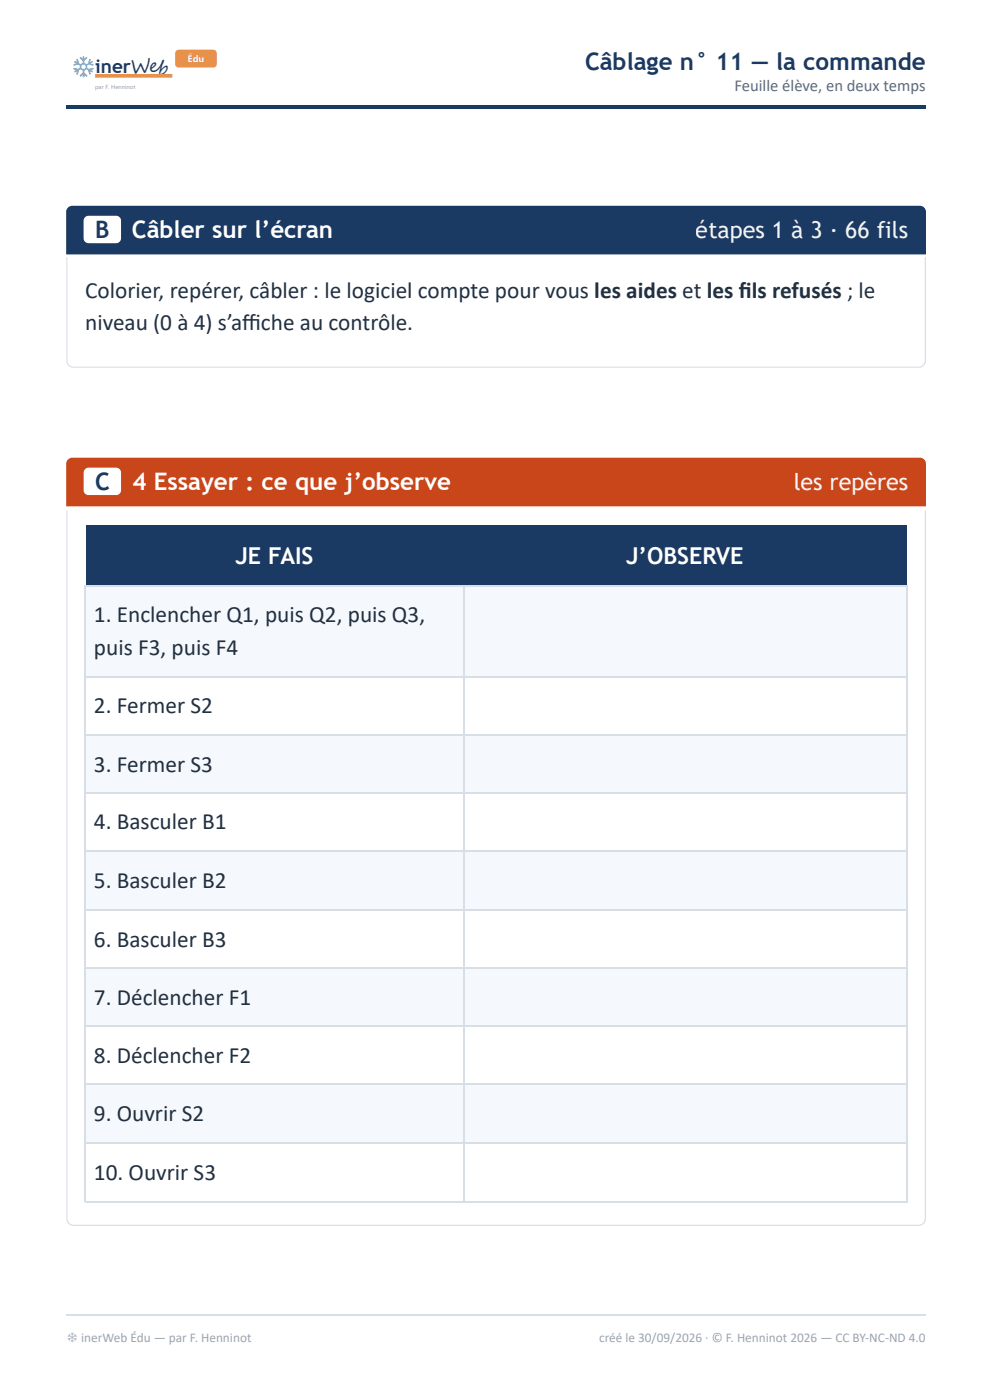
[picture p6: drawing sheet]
<svg xmlns="http://www.w3.org/2000/svg" width="210mm" height="297mm" viewBox="0 0 210 297" stroke-linecap="round" stroke-linejoin="round" font-family="sans-serif">
<defs><g id="words">
<g font-size="5.1" fill="#1b3a63">
<text x="124" y="14.8">Câblage n° 11 — la commande</text>
<text x="20.2" y="50.5">B</text>
<text x="20.2" y="104">C</text>
</g>
<g font-size="5.1" fill="#fff">
<text x="28" y="50.5">Câbler sur l’écran</text>
<text x="28.1" y="104">4 Essayer : ce que j’observe</text>
</g>
<g font-size="4.9" fill="#fff">
<text x="147.5" y="50.5">étapes 1 à 3 · 66 fils</text>
<text x="168.3" y="104">les repères</text>
<text x="49.9" y="119.6">JE FAIS</text>
<text x="132.7" y="119.6">J’OBSERVE</text>
</g>
<g font-size="4.9" fill="#22303f">
<text x="18.1" y="63.2">Colorier, repérer, câbler : le logiciel compte pour vous les aides et les fi ls refusés ; le</text>
<text x="18.1" y="70.1">niveau (0 à 4) s’affi che au contrôle.</text>
<text x="19.9" y="132">1. Enclencher Q1, puis Q2, puis Q3,</text>
<text x="19.9" y="138.9">puis F3, puis F4</text>
<text x="19.9" y="151.3">2. Fermer S2</text>
<text x="19.9" y="163.8">3. Fermer S3</text>
<text x="19.9" y="175.9">4. Basculer B1</text>
<text x="19.9" y="188.4">5. Basculer B2</text>
<text x="19.9" y="200.8">6. Basculer B3</text>
<text x="19.9" y="213.3">7. Déclencher F1</text>
<text x="19.9" y="225.4">8. Déclencher F2</text>
<text x="19.9" y="237.9">9. Ouvrir S2</text>
<text x="19.9" y="250.3">10. Ouvrir S3</text>
</g>
<g font-size="4.5" fill="#1b3a63">
<text x="14.5" y="15.8">❄</text>
<text x="14.5" y="15.8">️</text>
</g>
<text font-size="4" fill="#1b3a63" x="20.2" y="15.6">inerWeb</text>
<text font-size="3.5" fill="#5d6b7c" x="155.7" y="19.3">Feuille élève, en deux temps</text>
<g font-size="2.8" fill="#9aa5b1">
<text x="14.1" y="284.7">❄ inerWeb Édu — par F. Henninot</text>
<text x="127" y="284.7">créé le 30/09/2026 · © F. Henninot 2026 — CC BY-NC-ND 4.0</text>
</g>
<text font-size="2" fill="#fff" x="39.8" y="13.2">Édu</text>
<text font-size="1.3" fill="#999" x="20.2" y="18.9">par F. Henninot</text>
</g></defs>
<path d="M14 22.2h182.3v.8h-182.3z" fill="#1b3a63"/>
<path d="M20.2 16.1h16.3" fill="none" stroke="#e8914a" stroke-width=".79" stroke-linecap="butt"/>
<path d="M37.4 10.8l.5-.2h7.3a.75 .75 0 0 1 .7 .7v2.3a.75 .75 0 0 1-.7 .7h-7.3a.75 .75 0 0 1-.8-.7v-2.3z" fill="#e8914a"/>
<path d="M14.4 44l.9-.3h179.7a1.32 1.32 0 0 1 1.3 1.3v9h-182.3v-9z" fill="#1b3a63"/>
<path d="M18 46.1l.8-.3h5.8a1.06 1.06 0 0 1 1.1 1v3.7a1.06 1.06 0 0 1-1.1 1.1h-5.8a1.06 1.06 0 0 1-1.1-1.1v-3.7z" fill="#fff"/>
<g fill="#d8dee6">
<path d="M14 77.1h182.3v1h-182.3z"/>
<path d="M195.3 54.5h1v23.6h-1z"/>
<path d="M14 54.5h1v23.6h-1z"/>
</g>
<path d="M14.4 97.5l.9-.4h179.7a1.32 1.32 0 0 1 1.3 1.3v9h-182.3v-9z" fill="#c9451a"/>
<path d="M18 99.5l.8-.3h5.8a1.06 1.06 0 0 1 1.1 1.1v3.7a1.06 1.06 0 0 1-1.1 1h-5.8a1.06 1.06 0 0 1-1.1-1v-3.7z" fill="#fff"/>
<g fill="#d8dee6">
<path d="M14 259.1h182.3v1h-182.3z"/>
<path d="M195.3 108.2h1v151.9h-1z"/>
<path d="M14 108.2h1v151.9h-1z"/>
</g>
<g fill="#1b3a63">
<path d="M18.3 111.4h79.9v13h-79.9z"/>
<path d="M98.2 111.4h93.9v13h-93.9z"/>
</g>
<g fill="#f5f8fc">
<path d="M18.3 124.4h79.9v19h-79.9z"/>
<path d="M98.2 124.4h93.9v19h-93.9z"/>
<path d="M18.3 155.8h79.9v12.5h-79.9z"/>
<path d="M98.2 155.8h93.9v12.5h-93.9z"/>
<path d="M18.3 180.7h79.9v12.2h-79.9z"/>
<path d="M98.2 180.7h93.9v12.2h-93.9z"/>
<path d="M18.3 205.3h79.9v12.5h-79.9z"/>
<path d="M98.2 205.3h93.9v12.5h-93.9z"/>
<path d="M18.3 230.2h79.9v12.2h-79.9z"/>
<path d="M98.2 230.2h93.9v12.2h-93.9z"/>
</g>
<g fill="none" stroke="#d8dee6" stroke-width=".26">
<path d="M18 124.2h174.4M18.1 124.1v131M98.3 124.1v131M192.2 124.1v131M18 143.5h174.4M18 156h174.4M18 168.1h174.4M18 180.6h174.4M18 193h174.4M18 205.4h174.4M18 217.6h174.4M18 230.1h174.4"/>
<path d="M18 242.5h174.4M18 254.9h174.4M14 279h182.3"/>
</g>
<use href="#words"/>
</svg>
